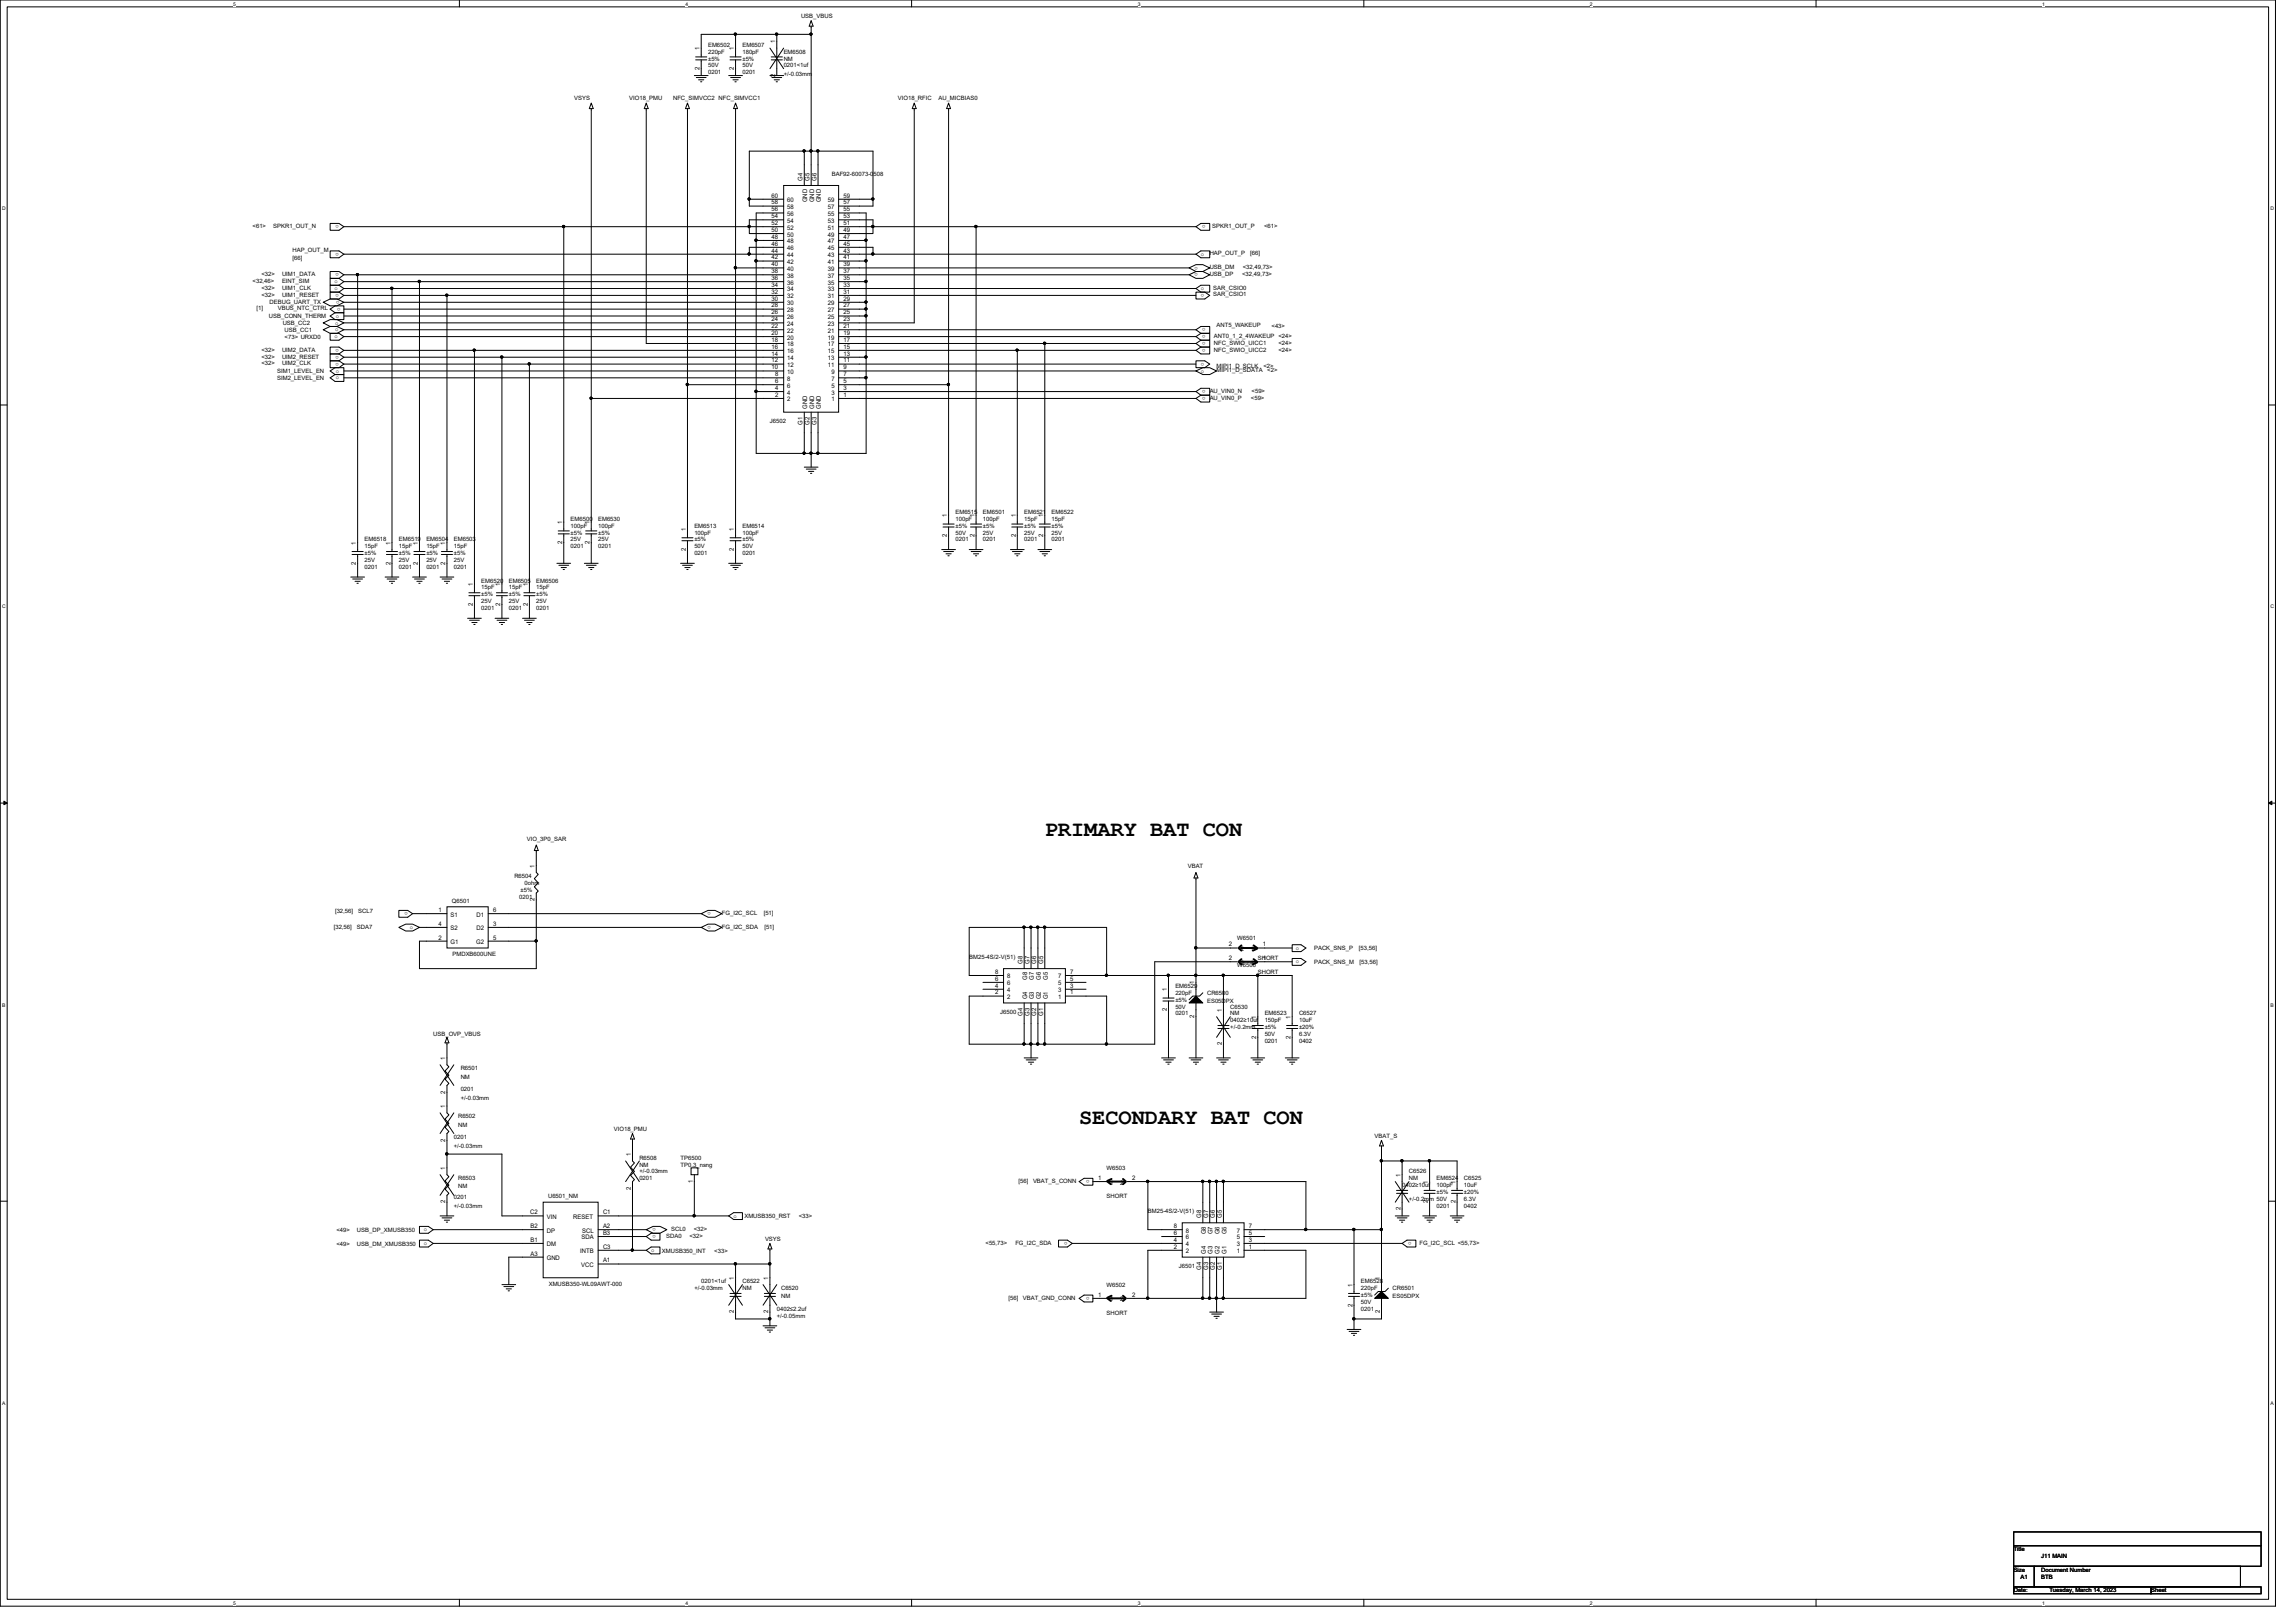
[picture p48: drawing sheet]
<svg xmlns="http://www.w3.org/2000/svg" width="297mm" height="210mm" viewBox="0 0 297 210" stroke-linecap="round" stroke-linejoin="round" font-family="sans-serif">
<defs><g id="words">
<g font-size="2.8">
<text x="135.2" y="108.2">PRIMARY BAT CON</text>
<text x="139.6" y="145.5">SECONDARY BAT CON</text>
</g>
<g font-size=".8">
<text x="100.3" y="5.6" transform="rotate(-90 100.3 5.6)">1</text>
<text x="103.6" y="2.3">USB_VBUS</text>
<text x="90.5" y="9.1" transform="rotate(-90 90.5 9.1)">2</text>
<text x="90.5" y="6.5" transform="rotate(-90 90.5 6.5)">1</text>
<text x="91.6" y="6.1">EM6502</text>
<text x="91.6" y="6.9">220pF</text>
<text x="91.6" y="9.6">0201</text>
<text x="91.6" y="8.7">50V</text>
<text x="91.6" y="7.8">±5%</text>
<text x="95" y="9.1" transform="rotate(-90 95 9.1)">2</text>
<text x="95" y="6.5" transform="rotate(-90 95 6.5)">1</text>
<text x="96.1" y="6.1">EM6507</text>
<text x="96.1" y="6.9">180pF</text>
<text x="96.1" y="9.6">0201</text>
<text x="96.1" y="8.7">50V</text>
<text x="96.1" y="7.8">±5%</text>
<text x="100.3" y="9.9" transform="rotate(-90 100.3 9.9)">2</text>
<text x="101.4" y="6.9">EM6508</text>
<text x="101.4" y="7.8">NM</text>
<text x="101.4" y="8.7">0201&lt;1uf</text>
<text x="101.4" y="9.8">+/-0.03mm</text>
<text x="74.3" y="12.9">VSYS</text>
<text x="81.4" y="12.9">VIO18_PMU</text>
<text x="87.1" y="13">NFC_SIMVCC2 NFC_SIMVCC1</text>
<text x="116.2" y="13">VIO18_RFIC</text>
<text x="121.4" y="13">AU_MICBIAS0</text>
<text x="103.8" y="23.4" transform="rotate(-90 103.8 23.4)">G4</text>
<text x="104.7" y="23.4" transform="rotate(-90 104.7 23.4)">G5</text>
<text x="105.6" y="23.4" transform="rotate(-90 105.6 23.4)">G6</text>
<text x="107.6" y="22.8">BAF92-60073-0508</text>
<text x="32.7" y="29.5">&lt;61&gt;</text>
<text x="35.3" y="29.5">SPKR1_OUT_N</text>
<text x="43.9" y="29.2" transform="rotate(180 43.9 29.2)">o</text>
<text x="99.8" y="29.1">52</text>
<text x="99.8" y="28.2">54</text>
<text x="99.8" y="27.3">56</text>
<text x="99.8" y="26.5">58</text>
<text x="99.8" y="25.6">60</text>
<text x="101.9" y="29.7">52</text>
<text x="101.9" y="28.8">54</text>
<text x="101.9" y="27.9">56</text>
<text x="101.9" y="27.1">58</text>
<text x="101.9" y="26.2">60</text>
<text x="104.4" y="26.2" transform="rotate(-90 104.4 26.2)">GND</text>
<text x="105.3" y="26.2" transform="rotate(-90 105.3 26.2)">GND</text>
<text x="106.2" y="26.2" transform="rotate(-90 106.2 26.2)">GND</text>
<text x="107.1" y="29.7">51</text>
<text x="107.1" y="28.8">53</text>
<text x="107.1" y="27.9">55</text>
<text x="107.1" y="27.1">57</text>
<text x="107.1" y="26.2">59</text>
<text x="109.1" y="29.1">51</text>
<text x="109.1" y="28.2">53</text>
<text x="109.1" y="27.3">55</text>
<text x="109.1" y="26.5">57</text>
<text x="109.1" y="25.6">59</text>
<text x="156" y="29.2" transform="rotate(180 156 29.2)">o</text>
<text x="156.8" y="29.5">SPKR1_OUT_P</text>
<text x="163.5" y="29.5">&lt;61&gt;</text>
<text x="33.8" y="35.7">&lt;32&gt;</text>
<text x="36.5" y="35.7">UIM1_DATA</text>
<text x="37.8" y="32.6">HAP_OUT_M</text>
<text x="37.8" y="33.6">[66]</text>
<text x="43.9" y="32.7" transform="rotate(180 43.9 32.7)">o</text>
<text x="43.9" y="35.4" transform="rotate(180 43.9 35.4)">o</text>
<text x="99.8" y="35.3">38</text>
<text x="99.8" y="34.5">40</text>
<text x="99.8" y="33.6">42</text>
<text x="99.8" y="32.7">44</text>
<text x="99.8" y="31.8">46</text>
<text x="99.8" y="30.9">48</text>
<text x="99.8" y="30">50</text>
<text x="101.9" y="35.9">38</text>
<text x="101.9" y="35.1">40</text>
<text x="101.9" y="34.2">42</text>
<text x="101.9" y="33.3">44</text>
<text x="101.9" y="32.4">46</text>
<text x="101.9" y="31.5">48</text>
<text x="101.9" y="30.6">50</text>
<text x="107.1" y="35.9">37</text>
<text x="107.1" y="35.1">39</text>
<text x="107.1" y="34.2">41</text>
<text x="107.1" y="33.3">43</text>
<text x="107.1" y="32.4">45</text>
<text x="107.1" y="31.5">47</text>
<text x="107.1" y="30.6">49</text>
<text x="109.1" y="35.3">37</text>
<text x="109.1" y="34.5">39</text>
<text x="109.1" y="33.6">41</text>
<text x="109.1" y="32.7">43</text>
<text x="109.1" y="31.8">45</text>
<text x="109.1" y="30.9">47</text>
<text x="109.1" y="30">49</text>
<text x="155" y="34.5" transform="rotate(180 155 34.5)">o</text>
<text x="155" y="35.4" transform="rotate(180 155 35.4)">o</text>
<text x="155.4" y="33.1">o</text>
<text x="156.5" y="33.1">HAP_OUT_P</text>
<text x="156.5" y="34.8">USB_DM</text>
<text x="156.5" y="35.7">USB_DP</text>
<text x="160.7" y="35.7">&lt;32,49,73&gt;</text>
<text x="160.8" y="34.8">&lt;32,49,73&gt;</text>
<text x="161.8" y="33.1">[66]</text>
<text x="32.7" y="36.6">&lt;32,46&gt;</text>
<text x="33.2" y="40.2">[1]</text>
<text x="33.8" y="37.5">&lt;32&gt;</text>
<text x="33.8" y="38.4">&lt;32&gt;</text>
<text x="34.8" y="41.2">USB_CONN_THERM</text>
<text x="34.9" y="39.3">DEBUG_UART_TX</text>
<text x="35.9" y="40.2">VBUS_NTC_CTRL</text>
<text x="36.5" y="37.5">UIM1_CLK</text>
<text x="36.5" y="36.6">EINT_SIM</text>
<text x="36.5" y="38.4">UIM1_RESET</text>
<text x="43.3" y="37.5">o</text>
<text x="43.3" y="36.7">o</text>
<text x="43.3" y="42">o</text>
<text x="43.4" y="41.1">o</text>
<text x="43.9" y="38.1" transform="rotate(180 43.9 38.1)">o</text>
<text x="43.9" y="38.9" transform="rotate(180 43.9 38.9)">o</text>
<text x="44.1" y="39.8" transform="rotate(180 44.1 39.8)">o</text>
<text x="99.8" y="41.6">24</text>
<text x="99.8" y="40.7">26</text>
<text x="99.8" y="39.8">28</text>
<text x="99.8" y="38.9">30</text>
<text x="99.8" y="38">32</text>
<text x="99.8" y="37.1">34</text>
<text x="99.8" y="36.2">36</text>
<text x="101.9" y="41.3">26</text>
<text x="101.9" y="40.4">28</text>
<text x="101.9" y="39.5">30</text>
<text x="101.9" y="38.6">32</text>
<text x="101.9" y="37.7">34</text>
<text x="101.9" y="36.8">36</text>
<text x="107.1" y="41.3">25</text>
<text x="107.1" y="40.4">27</text>
<text x="107.1" y="39.5">29</text>
<text x="107.1" y="38.6">31</text>
<text x="107.1" y="37.7">33</text>
<text x="107.1" y="36.8">35</text>
<text x="109.1" y="41.6">23</text>
<text x="109.1" y="40.7">25</text>
<text x="109.1" y="39.8">27</text>
<text x="109.1" y="38.9">29</text>
<text x="109.1" y="38">31</text>
<text x="109.1" y="37.1">33</text>
<text x="109.1" y="36.2">35</text>
<text x="155.4" y="37.5">o</text>
<text x="155.8" y="38.1" transform="rotate(180 155.8 38.1)">o</text>
<text x="157" y="37.5">SAR_CSIO0</text>
<text x="157" y="38.3">SAR_CSIO1</text>
<text x="33.8" y="45.5">&lt;32&gt;</text>
<text x="33.8" y="46.4">&lt;32&gt;</text>
<text x="33.8" y="47.3">&lt;32&gt;</text>
<text x="36.5" y="45.5">UIM2_DATA</text>
<text x="36.5" y="46.4">UIM2_RESET</text>
<text x="36.5" y="47.3">UIM2_CLK</text>
<text x="36.6" y="42.1">USB_CC2</text>
<text x="36.8" y="43.9">&lt;73&gt; URXD0</text>
<text x="36.8" y="43">USB_CC1</text>
<text x="43.3" y="43.8">o</text>
<text x="43.3" y="42.9">o</text>
<text x="43.9" y="45.2" transform="rotate(180 43.9 45.2)">o</text>
<text x="43.9" y="46.1" transform="rotate(180 43.9 46.1)">o</text>
<text x="43.9" y="46.9" transform="rotate(180 43.9 46.9)">o</text>
<text x="99.8" y="47.8">10</text>
<text x="99.8" y="46.9">12</text>
<text x="99.8" y="46">14</text>
<text x="99.8" y="45.1">16</text>
<text x="99.8" y="44.2">18</text>
<text x="99.8" y="43.3">20</text>
<text x="99.8" y="42.5">22</text>
<text x="101.9" y="47.5">12</text>
<text x="101.9" y="46.6">14</text>
<text x="101.9" y="45.7">16</text>
<text x="101.9" y="44.8">18</text>
<text x="101.9" y="43.9">20</text>
<text x="101.9" y="43.1">22</text>
<text x="101.9" y="42.2">24</text>
<text x="107.1" y="47.5">11</text>
<text x="107.1" y="46.6">13</text>
<text x="107.1" y="45.7">15</text>
<text x="107.1" y="44.8">17</text>
<text x="107.1" y="43.9">19</text>
<text x="107.1" y="43.1">21</text>
<text x="107.1" y="42.2">23</text>
<text x="109.1" y="47.8">9</text>
<text x="109.1" y="46.9">11</text>
<text x="109.1" y="46">13</text>
<text x="109.1" y="45.1">15</text>
<text x="109.1" y="44.2">17</text>
<text x="109.1" y="43.3">19</text>
<text x="109.1" y="42.5">21</text>
<text x="155.8" y="46.9" transform="rotate(180 155.8 46.9)">o</text>
<text x="156" y="42.5" transform="rotate(180 156 42.5)">o</text>
<text x="156" y="43.4" transform="rotate(180 156 43.4)">o</text>
<text x="156" y="44.3" transform="rotate(180 156 44.3)">o</text>
<text x="156" y="45.2" transform="rotate(180 156 45.2)">o</text>
<text x="157.1" y="43.7">ANT0_1_2_4WAKEUP &lt;24&gt;</text>
<text x="157.1" y="44.6">NFC_SWIO_UICC1</text>
<text x="157.1" y="45.5">NFC_SWIO_UICC2</text>
<text x="157.4" y="42.3">ANT5_WAKEUP</text>
<text x="157.4" y="47.7">MIPI1_D_SCLK</text>
<text x="163.4" y="47.7">&lt;2&gt;</text>
<text x="164.5" y="42.5">&lt;43&gt;</text>
<text x="165.4" y="44.6">&lt;24&gt;</text>
<text x="165.4" y="45.5">&lt;24&gt;</text>
<text x="35.9" y="48.3">SIM1_LEVEL_EN</text>
<text x="35.9" y="49.2">SIM2_LEVEL_EN</text>
<text x="43.4" y="48.2">o</text>
<text x="43.4" y="49.1">o</text>
<text x="100.3" y="51.4">2</text>
<text x="100.3" y="50.5">4</text>
<text x="100.3" y="49.6">6</text>
<text x="100.3" y="48.7">8</text>
<text x="101.9" y="51.9">2</text>
<text x="101.9" y="51.1">4</text>
<text x="101.9" y="50.2">6</text>
<text x="101.9" y="49.3">8</text>
<text x="101.9" y="48.4">10</text>
<text x="104.4" y="52.9" transform="rotate(-90 104.4 52.9)">GND</text>
<text x="105.3" y="52.9" transform="rotate(-90 105.3 52.9)">GND</text>
<text x="106.2" y="52.9" transform="rotate(-90 106.2 52.9)">GND</text>
<text x="107.6" y="51.9">1</text>
<text x="107.6" y="51.1">3</text>
<text x="107.6" y="50.2">5</text>
<text x="107.6" y="49.3">7</text>
<text x="107.6" y="48.4">9</text>
<text x="109.1" y="51.4">1</text>
<text x="109.1" y="50.5">3</text>
<text x="109.1" y="49.6">5</text>
<text x="109.1" y="48.7">7</text>
<text x="155.4" y="48.2">o</text>
<text x="156" y="50.5" transform="rotate(180 156 50.5)">o</text>
<text x="156" y="51.4" transform="rotate(180 156 51.4)">o</text>
<text x="156.5" y="50.8">AU_VIN0_N</text>
<text x="156.5" y="51.7">AU_VIN0_P</text>
<text x="157.4" y="48.2">MIPI1_D_SDATA</text>
<text x="161.8" y="51.7">&lt;59&gt;</text>
<text x="161.9" y="50.8">&lt;59&gt;</text>
<text x="164" y="48.2">&lt;2&gt;</text>
<text x="99.6" y="54.8">J6502</text>
<text x="103.8" y="55" transform="rotate(-90 103.8 55)">G1</text>
<text x="104.7" y="55" transform="rotate(-90 104.7 55)">G2</text>
<text x="105.6" y="55" transform="rotate(-90 105.6 55)">G3</text>
<text x="46.1" y="70.5" transform="rotate(-90 46.1 70.5)">1</text>
<text x="47.2" y="70.1">EM6518</text>
<text x="47.2" y="71">15pF</text>
<text x="47.2" y="71.8">±5%</text>
<text x="50.5" y="70.5" transform="rotate(-90 50.5 70.5)">1</text>
<text x="51.6" y="70.1">EM6519</text>
<text x="51.6" y="71">15pF</text>
<text x="51.6" y="71.8">±5%</text>
<text x="54.1" y="70.5" transform="rotate(-90 54.1 70.5)">1</text>
<text x="55.2" y="70.1">EM6504</text>
<text x="55.2" y="71">15pF</text>
<text x="55.2" y="71.8">±5%</text>
<text x="57.6" y="70.5" transform="rotate(-90 57.6 70.5)">1</text>
<text x="58.7" y="70.1">EM6503</text>
<text x="58.7" y="71">15pF</text>
<text x="58.7" y="71.8">±5%</text>
<text x="72.7" y="70.4" transform="rotate(-90 72.7 70.4)">2</text>
<text x="72.7" y="67.8" transform="rotate(-90 72.7 67.8)">1</text>
<text x="73.8" y="67.4">EM6500</text>
<text x="73.8" y="68.3">100pF</text>
<text x="73.8" y="71">0201</text>
<text x="73.8" y="70.1">25V</text>
<text x="73.8" y="69.2">±5%</text>
<text x="76.3" y="70.4" transform="rotate(-90 76.3 70.4)">2</text>
<text x="76.3" y="67.8" transform="rotate(-90 76.3 67.8)">1</text>
<text x="77.4" y="67.4">EM6530</text>
<text x="77.4" y="68.3">100pF</text>
<text x="77.4" y="71">0201</text>
<text x="77.4" y="70.1">25V</text>
<text x="77.4" y="69.2">±5%</text>
<text x="88.7" y="71.3" transform="rotate(-90 88.7 71.3)">2</text>
<text x="88.7" y="68.7" transform="rotate(-90 88.7 68.7)">1</text>
<text x="89.8" y="68.3">EM6513</text>
<text x="89.8" y="69.2">100pF</text>
<text x="89.8" y="71.8">0201</text>
<text x="89.8" y="71">50V</text>
<text x="89.8" y="70.1">±5%</text>
<text x="95" y="71.3" transform="rotate(-90 95 71.3)">2</text>
<text x="95" y="68.7" transform="rotate(-90 95 68.7)">1</text>
<text x="96.1" y="68.3">EM6514</text>
<text x="96.1" y="69.2">100pF</text>
<text x="96.1" y="71.8">0201</text>
<text x="96.1" y="71">50V</text>
<text x="96.1" y="70.1">±5%</text>
<text x="122.5" y="69.5" transform="rotate(-90 122.5 69.5)">2</text>
<text x="122.5" y="66.9" transform="rotate(-90 122.5 66.9)">1</text>
<text x="123.6" y="66.5">EM6515</text>
<text x="123.6" y="67.4">100pF</text>
<text x="123.6" y="70.1">0201</text>
<text x="123.6" y="69.2">50V</text>
<text x="123.6" y="68.3">±5%</text>
<text x="126.1" y="69.5" transform="rotate(-90 126.1 69.5)">2</text>
<text x="126.1" y="66.9" transform="rotate(-90 126.1 66.9)">1</text>
<text x="127.2" y="66.5">EM6501</text>
<text x="127.2" y="67.4">100pF</text>
<text x="127.2" y="70.1">0201</text>
<text x="127.2" y="69.2">25V</text>
<text x="127.2" y="68.3">±5%</text>
<text x="131.4" y="69.5" transform="rotate(-90 131.4 69.5)">2</text>
<text x="131.4" y="66.9" transform="rotate(-90 131.4 66.9)">1</text>
<text x="132.5" y="66.5">EM6521</text>
<text x="132.5" y="67.4">15pF</text>
<text x="132.5" y="70.1">0201</text>
<text x="132.5" y="69.2">25V</text>
<text x="132.5" y="68.3">±5%</text>
<text x="135" y="69.5" transform="rotate(-90 135 69.5)">2</text>
<text x="135" y="66.9" transform="rotate(-90 135 66.9)">1</text>
<text x="136.1" y="66.5">EM6522</text>
<text x="136.1" y="67.4">15pF</text>
<text x="136.1" y="70.1">0201</text>
<text x="136.1" y="69.2">25V</text>
<text x="136.1" y="68.3">±5%</text>
<text x="46.1" y="73.1" transform="rotate(-90 46.1 73.1)">2</text>
<text x="47.2" y="73.6">0201</text>
<text x="47.2" y="72.7">25V</text>
<text x="50.5" y="73.1" transform="rotate(-90 50.5 73.1)">2</text>
<text x="51.6" y="73.6">0201</text>
<text x="51.6" y="72.7">25V</text>
<text x="54.1" y="73.1" transform="rotate(-90 54.1 73.1)">2</text>
<text x="55.2" y="73.6">0201</text>
<text x="55.2" y="72.7">25V</text>
<text x="57.6" y="73.1" transform="rotate(-90 57.6 73.1)">2</text>
<text x="58.7" y="73.6">0201</text>
<text x="58.7" y="72.7">25V</text>
<text x="61.2" y="75.8" transform="rotate(-90 61.2 75.8)">1</text>
<text x="62.3" y="75.4">EM6520</text>
<text x="62.3" y="76.3">15pF</text>
<text x="62.3" y="77.2">±5%</text>
<text x="64.7" y="75.8" transform="rotate(-90 64.7 75.8)">1</text>
<text x="65.8" y="75.4">EM6505</text>
<text x="65.8" y="76.3">15pF</text>
<text x="65.8" y="77.2">±5%</text>
<text x="68.3" y="75.8" transform="rotate(-90 68.3 75.8)">1</text>
<text x="69.4" y="75.4">EM6506</text>
<text x="69.4" y="76.3">15pF</text>
<text x="69.4" y="77.2">±5%</text>
<text x="61.2" y="78.4" transform="rotate(-90 61.2 78.4)">2</text>
<text x="62.3" y="79">0201</text>
<text x="62.3" y="78.1">25V</text>
<text x="64.7" y="78.4" transform="rotate(-90 64.7 78.4)">2</text>
<text x="65.8" y="79">0201</text>
<text x="65.8" y="78.1">25V</text>
<text x="68.3" y="78.4" transform="rotate(-90 68.3 78.4)">2</text>
<text x="69.4" y="79">0201</text>
<text x="69.4" y="78.1">25V</text>
<text x="66.5" y="113.6">R6504</text>
<text x="68.2" y="108.8">VIO_3P0_SAR</text>
<text x="69.2" y="112.3" transform="rotate(-90 69.2 112.3)">1</text>
<text x="153.7" y="112.3">VBAT</text>
<text x="43.3" y="118.2">[32,56]</text>
<text x="46.4" y="118.2">SCL7</text>
<text x="52.7" y="118.1" transform="rotate(180 52.7 118.1)">o</text>
<text x="56.7" y="118">1</text>
<text x="56.7" y="119.8">4</text>
<text x="58.3" y="118.6">S1</text>
<text x="58.5" y="116.8">Q6501</text>
<text x="61.6" y="118.6">D1</text>
<text x="63.8" y="119.8">3</text>
<text x="63.8" y="118">6</text>
<text x="67.2" y="116.3">0201</text>
<text x="67.3" y="115.4">±5%</text>
<text x="67.9" y="114.5">0ohm</text>
<text x="69.2" y="116.6" transform="rotate(-90 69.2 116.6)">2</text>
<text x="91.9" y="118.1" transform="rotate(180 91.9 118.1)">o</text>
<text x="91.9" y="119.8" transform="rotate(180 91.9 119.8)">o</text>
<text x="93.4" y="118.4">FG_I2C_SCL</text>
<text x="98.8" y="118.4">[51]</text>
<text x="43.2" y="120.2">[32,56]</text>
<text x="46.2" y="120.2">SDA7</text>
<text x="53" y="120.2">o</text>
<text x="56.7" y="121.6">2</text>
<text x="58.3" y="122.2">G1</text>
<text x="58.3" y="120.4">S2</text>
<text x="58.5" y="123.7">PMDXB600UNE</text>
<text x="61.6" y="122.2">G2</text>
<text x="61.6" y="120.4">D2</text>
<text x="63.8" y="121.6">5</text>
<text x="93.4" y="120.2">FG_I2C_SDA</text>
<text x="98.9" y="120.2">[51]</text>
<text x="125.4" y="124.1">BM25-4S/2-V(51)</text>
<text x="132.3" y="124.7" transform="rotate(-90 132.3 124.7)">G8</text>
<text x="133.2" y="124.7" transform="rotate(-90 133.2 124.7)">G7</text>
<text x="134.1" y="124.7" transform="rotate(-90 134.1 124.7)">G6</text>
<text x="135" y="124.7" transform="rotate(-90 135 124.7)">G5</text>
<text x="159" y="124.2">2</text>
<text x="159" y="122.5">2</text>
<text x="160.1" y="125.2">W6500</text>
<text x="160.1" y="121.6">W6501</text>
<text x="160.5" y="124.8">2</text>
<text x="160.5" y="123.1">2</text>
<text x="161.8" y="124.8">1</text>
<text x="161.8" y="123.1">1</text>
<text x="162.7" y="124.3">SHORT</text>
<text x="163.4" y="124.2">1</text>
<text x="163.4" y="122.5">1</text>
<text x="167.6" y="122.9">o</text>
<text x="167.6" y="124.7">o</text>
<text x="170" y="123">PACK_SNS_P</text>
<text x="170" y="124.8">PACK_SNS_M</text>
<text x="175.8" y="123">[53,56]</text>
<text x="175.9" y="124.8">[53,56]</text>
<text x="128.7" y="128.7">2</text>
<text x="128.7" y="126.9">6</text>
<text x="128.7" y="127.8">4</text>
<text x="128.7" y="126">8</text>
<text x="129.4" y="131.2">J6500</text>
<text x="130.3" y="129.3">2</text>
<text x="130.3" y="127.5">6</text>
<text x="130.3" y="128.4">4</text>
<text x="130.3" y="126.6">8</text>
<text x="132.3" y="131.4" transform="rotate(-90 132.3 131.4)">G4</text>
<text x="132.9" y="129.3" transform="rotate(-90 132.9 129.3)">G4</text>
<text x="132.9" y="126.8" transform="rotate(-90 132.9 126.8)">G8</text>
<text x="133.2" y="131.4" transform="rotate(-90 133.2 131.4)">G3</text>
<text x="133.8" y="129.3" transform="rotate(-90 133.8 129.3)">G3</text>
<text x="133.8" y="126.8" transform="rotate(-90 133.8 126.8)">G7</text>
<text x="134.1" y="131.4" transform="rotate(-90 134.1 131.4)">G2</text>
<text x="134.7" y="129.3" transform="rotate(-90 134.7 129.3)">G2</text>
<text x="134.7" y="126.8" transform="rotate(-90 134.7 126.8)">G6</text>
<text x="135" y="131.4" transform="rotate(-90 135 131.4)">G1</text>
<text x="135.5" y="129.3" transform="rotate(-90 135.5 129.3)">G1</text>
<text x="135.5" y="126.8" transform="rotate(-90 135.5 126.8)">G5</text>
<text x="136.9" y="129.3">1</text>
<text x="136.9" y="126.6">7</text>
<text x="136.9" y="128.4">3</text>
<text x="136.9" y="127.5">5</text>
<text x="138.5" y="128.7">1</text>
<text x="138.5" y="126">7</text>
<text x="138.5" y="127.8">3</text>
<text x="138.5" y="126.9">5</text>
<text x="151" y="130.9" transform="rotate(-90 151 130.9)">2</text>
<text x="151" y="128.3" transform="rotate(-90 151 128.3)">1</text>
<text x="152.1" y="127.8">EM6529</text>
<text x="152.1" y="128.7">220pF</text>
<text x="152.1" y="131.4">0201</text>
<text x="152.1" y="130.5">50V</text>
<text x="152.1" y="129.6">±5%</text>
<text x="154.5" y="131.7" transform="rotate(-90 154.5 131.7)">2</text>
<text x="154.5" y="127.4" transform="rotate(-90 154.5 127.4)">1</text>
<text x="156.2" y="128.7">CR6500</text>
<text x="156.2" y="129.8">ES05DPX</text>
<text x="158.1" y="130.9" transform="rotate(-90 158.1 130.9)">1</text>
<text x="159.2" y="130.5">C6530</text>
<text x="159.2" y="131.4">NM</text>
<text x="162.5" y="131.8" transform="rotate(-90 162.5 131.8)">1</text>
<text x="162.7" y="126.1">SHORT</text>
<text x="163.6" y="131.4">EM6523</text>
<text x="167" y="131.8" transform="rotate(-90 167 131.8)">1</text>
<text x="168.1" y="131.4">C6527</text>
<text x="56" y="134.1">USB_OVP_VBUS</text>
<text x="57.6" y="137.2" transform="rotate(-90 57.6 137.2)">1</text>
<text x="158.1" y="135.3" transform="rotate(-90 158.1 135.3)">2</text>
<text x="159.2" y="132.3">0402≥10uf</text>
<text x="159.2" y="133.2">+/-0.2mm</text>
<text x="162.5" y="134.4" transform="rotate(-90 162.5 134.4)">2</text>
<text x="163.6" y="132.3">150pF</text>
<text x="163.6" y="135">0201</text>
<text x="163.6" y="134.1">50V</text>
<text x="163.6" y="133.2">±5%</text>
<text x="167" y="134.4" transform="rotate(-90 167 134.4)">2</text>
<text x="168.1" y="132.3">10uF</text>
<text x="168.1" y="135">0402</text>
<text x="168.1" y="134.1">6.3V</text>
<text x="168.1" y="133.2">±20%</text>
<text x="57.6" y="143.4" transform="rotate(-90 57.6 143.4)">1</text>
<text x="57.6" y="141.5" transform="rotate(-90 57.6 141.5)">2</text>
<text x="59.6" y="138.5">R6501</text>
<text x="59.6" y="139.6">NM</text>
<text x="59.6" y="141.2">0201</text>
<text x="59.6" y="142.3">+/-0.03mm</text>
<text x="57.6" y="147.7" transform="rotate(-90 57.6 147.7)">2</text>
<text x="58.7" y="147.4">0201</text>
<text x="58.7" y="148.5">+/-0.03mm</text>
<text x="59.3" y="144.7">R6502</text>
<text x="59.3" y="145.8">NM</text>
<text x="79.4" y="146.3">VIO18_PMU</text>
<text x="81.6" y="149.6" transform="rotate(-90 81.6 149.6)">1</text>
<text x="177.8" y="147.2">VBAT_S</text>
<text x="57.6" y="155.7" transform="rotate(-90 57.6 155.7)">2</text>
<text x="57.6" y="151.4" transform="rotate(-90 57.6 151.4)">1</text>
<text x="58.7" y="155.2">0201</text>
<text x="59.3" y="152.7">R6503</text>
<text x="59.3" y="153.8">NM</text>
<text x="70.9" y="155.1">U6501_NM</text>
<text x="81.6" y="154" transform="rotate(-90 81.6 154)">2</text>
<text x="82.7" y="150.1">R6508</text>
<text x="82.7" y="151">NM</text>
<text x="82.7" y="152.7">0201</text>
<text x="82.7" y="151.8">+/-0.03mm</text>
<text x="88.1" y="150.1">TP6500</text>
<text x="88.1" y="151">TP0.3_nsng</text>
<text x="89.6" y="153.1" transform="rotate(-90 89.6 153.1)">1</text>
<text x="131.8" y="153.1">[56]</text>
<text x="133.6" y="153.1">VBAT_S_CONN</text>
<text x="141" y="152.7" transform="rotate(180 141 152.7)">o</text>
<text x="142.1" y="152.7">1</text>
<text x="143.2" y="151.4">W6503</text>
<text x="143.2" y="155.1">SHORT</text>
<text x="143.6" y="153.3">1</text>
<text x="144.9" y="153.3">2</text>
<text x="146.5" y="152.7">2</text>
<text x="181.2" y="152.3" transform="rotate(-90 181.2 152.3)">1</text>
<text x="181.4" y="153.6">0402≥10uf</text>
<text x="182.3" y="151.8">C6526</text>
<text x="182.3" y="152.7">NM</text>
<text x="182.3" y="155.4">+/-0.2mm 50V</text>
<text x="184.7" y="155.7" transform="rotate(-90 184.7 155.7)">2</text>
<text x="184.7" y="153.2" transform="rotate(-90 184.7 153.2)">1</text>
<text x="185.8" y="152.7">EM6524</text>
<text x="185.8" y="153.6">100pF</text>
<text x="185.8" y="154.5">±5%</text>
<text x="188.3" y="155.7" transform="rotate(-90 188.3 155.7)">2</text>
<text x="188.3" y="153.2" transform="rotate(-90 188.3 153.2)">1</text>
<text x="189.4" y="152.7">C6525</text>
<text x="189.4" y="153.6">10uF</text>
<text x="189.4" y="155.4">6.3V</text>
<text x="189.4" y="154.5">±20%</text>
<text x="43.5" y="159.4">&lt;49&gt;</text>
<text x="43.5" y="161.2">&lt;49&gt;</text>
<text x="46.2" y="159.4">USB_DP_XMUSB350</text>
<text x="46.2" y="161.2">USB_DM_XMUSB350</text>
<text x="54.8" y="159.3">o</text>
<text x="54.8" y="161.1">o</text>
<text x="58.7" y="156.3">+/-0.03mm</text>
<text x="68.6" y="157.1">C2</text>
<text x="68.6" y="158.9">B2</text>
<text x="68.6" y="160.7">B1</text>
<text x="70.7" y="157.7">VIN</text>
<text x="70.7" y="159.5">DP</text>
<text x="70.7" y="161.3">DM</text>
<text x="74.2" y="157.7">RESET</text>
<text x="75.2" y="160.4">SDA</text>
<text x="75.3" y="159.5">SCL</text>
<text x="78" y="161.6">C3</text>
<text x="78" y="157.1">C1</text>
<text x="78" y="158.9">A2</text>
<text x="78" y="159.8">B3</text>
<text x="84.8" y="159" transform="rotate(180 84.8 159)">o</text>
<text x="84.8" y="159.9" transform="rotate(180 84.8 159.9)">o</text>
<text x="86.2" y="160.2">SDA0</text>
<text x="86.8" y="159.3">SCL0</text>
<text x="89.2" y="160.2">&lt;32&gt;</text>
<text x="89.7" y="159.3">&lt;32&gt;</text>
<text x="94.9" y="157.6">o</text>
<text x="96.3" y="157.6">XMUSB350_RST</text>
<text x="99" y="160.6">VSYS</text>
<text x="103.3" y="157.6">&lt;33&gt;</text>
<text x="127.5" y="161.1">&lt;55,73&gt;</text>
<text x="131.4" y="161.1">FG_I2C_SDA</text>
<text x="138.1" y="160.7" transform="rotate(180 138.1 160.7)">o</text>
<text x="148.5" y="157">BM25-4S/2-V(51)</text>
<text x="151.8" y="161.6">2</text>
<text x="151.8" y="159.8">6</text>
<text x="151.8" y="160.7">4</text>
<text x="151.8" y="158.9">8</text>
<text x="153.4" y="160.4">6</text>
<text x="153.4" y="161.3">4</text>
<text x="153.4" y="159.5">8</text>
<text x="155.4" y="157.6" transform="rotate(-90 155.4 157.6)">G8</text>
<text x="156" y="159.7" transform="rotate(-90 156 159.7)">G8</text>
<text x="156.3" y="157.6" transform="rotate(-90 156.3 157.6)">G7</text>
<text x="156.9" y="159.7" transform="rotate(-90 156.9 159.7)">G7</text>
<text x="157.2" y="157.6" transform="rotate(-90 157.2 157.6)">G6</text>
<text x="157.8" y="159.7" transform="rotate(-90 157.8 159.7)">G6</text>
<text x="158.1" y="157.6" transform="rotate(-90 158.1 157.6)">G5</text>
<text x="158.7" y="159.7" transform="rotate(-90 158.7 159.7)">G5</text>
<text x="160" y="159.5">7</text>
<text x="160" y="161.3">3</text>
<text x="160" y="160.4">5</text>
<text x="161.6" y="161.6">1</text>
<text x="161.6" y="158.9">7</text>
<text x="161.6" y="160.7">3</text>
<text x="161.6" y="159.8">5</text>
<text x="181.2" y="156.6" transform="rotate(-90 181.2 156.6)">2</text>
<text x="182.6" y="160.7" transform="rotate(180 182.6 160.7)">o</text>
<text x="183.6" y="161.1">FG_I2C_SCL &lt;55,73&gt;</text>
<text x="185.8" y="156.3">0201</text>
<text x="189.4" y="156.3">0402</text>
<text x="68.6" y="162.5">A3</text>
<text x="70.7" y="163.1">GND</text>
<text x="71" y="166.4">XMUSB350-WL09AWT-000</text>
<text x="75.1" y="162.2">INTB</text>
<text x="75.2" y="164">VCC</text>
<text x="78" y="163.4">A1</text>
<text x="84.2" y="162">o</text>
<text x="85.6" y="162.1">XMUSB350_INT</text>
<text x="89.8" y="167">+/-0.03mm</text>
<text x="90.7" y="166.1">0201&lt;1uf</text>
<text x="92.4" y="162.1">&lt;33&gt;</text>
<text x="95" y="165.6" transform="rotate(-90 95 165.6)">1</text>
<text x="96.1" y="166.1">C6522</text>
<text x="96.1" y="167">NM</text>
<text x="99.4" y="165.6" transform="rotate(-90 99.4 165.6)">1</text>
<text x="101" y="167">C6520</text>
<text x="141" y="167.9" transform="rotate(180 141 167.9)">o</text>
<text x="142.1" y="167.8">1</text>
<text x="143.2" y="166.5">W6502</text>
<text x="146.5" y="167.8">2</text>
<text x="152.5" y="164.1">J6501</text>
<text x="153.4" y="162.2">2</text>
<text x="155.4" y="164.3" transform="rotate(-90 155.4 164.3)">G4</text>
<text x="156" y="162.2" transform="rotate(-90 156 162.2)">G4</text>
<text x="156.3" y="164.3" transform="rotate(-90 156.3 164.3)">G3</text>
<text x="156.9" y="162.2" transform="rotate(-90 156.9 162.2)">G3</text>
<text x="157.2" y="164.3" transform="rotate(-90 157.2 164.3)">G2</text>
<text x="157.8" y="162.2" transform="rotate(-90 157.8 162.2)">G2</text>
<text x="158.1" y="164.3" transform="rotate(-90 158.1 164.3)">G1</text>
<text x="158.7" y="162.2" transform="rotate(-90 158.7 162.2)">G1</text>
<text x="160" y="162.2">1</text>
<text x="175" y="166.5" transform="rotate(-90 175 166.5)">1</text>
<text x="176.1" y="166.1">EM6528</text>
<text x="176.1" y="167">220pF</text>
<text x="176.1" y="167.9">±5%</text>
<text x="178.5" y="165.6" transform="rotate(-90 178.5 165.6)">1</text>
<text x="180.2" y="167">CR6501</text>
<text x="95" y="170" transform="rotate(-90 95 170)">2</text>
<text x="99.4" y="170" transform="rotate(-90 99.4 170)">2</text>
<text x="100.5" y="169.6">0402≤2.2uf</text>
<text x="100.5" y="170.5">+/-0.05mm</text>
<text x="101" y="168">NM</text>
<text x="130.5" y="168.2">[56]</text>
<text x="132.3" y="168.2">VBAT_GND_CONN</text>
<text x="143.2" y="170.2">SHORT</text>
<text x="143.6" y="168.4">1</text>
<text x="144.9" y="168.4">2</text>
<text x="175" y="169.1" transform="rotate(-90 175 169.1)">2</text>
<text x="176.1" y="169.6">0201</text>
<text x="176.1" y="168.7">50V</text>
<text x="178.5" y="170" transform="rotate(-90 178.5 170)">2</text>
<text x="180.2" y="168">ES05DPX</text>
<text x="260.5" y="200.7">Title</text>
<text x="260.5" y="203.4">Size</text>
<text x="264.1" y="203.4">Document Number</text>
<text x="264.1" y="201.6">J11 MAIN</text>
<text x="260.5" y="206.1">Date:</text>
<text x="261.4" y="204.3">A1</text>
<text x="264.1" y="204.3">BTB</text>
<text x="265.1" y="206.1">Tuesday, March 14, 2023</text>
<text x="278.3" y="206.1">Sheet</text>
</g>
<g font-size=".6">
<text x="30.2" y=".7">5</text>
<text x="88.7" y=".7">4</text>
<text x="147.2" y=".7">3</text>
<text x="205.7" y=".7">2</text>
<text x="264.2" y=".7">1</text>
<text x=".3" y="27.2">D</text>
<text x="293.7" y="27.2">D</text>
<text x=".3" y="78.7">C</text>
<text x="293.7" y="78.7">C</text>
<text x=".3" y="130.3">B</text>
<text x="293.7" y="130.3">B</text>
<text x=".3" y="181.8">A</text>
<text x="293.7" y="181.8">A</text>
<text x="30.2" y="207.7">5</text>
<text x="88.7" y="207.7">4</text>
<text x="147.2" y="207.7">3</text>
<text x="205.7" y="207.7">2</text>
<text x="264.2" y="207.7">1</text>
</g>
</g></defs>
<path d="M0 0h294.4v207.9h-294.4zM.9 .9h292.6v206.1h-292.6z" fill="none" stroke="#000" stroke-width=".13"/>
<g fill="#fff">
<path d="M30.2 .1h.3v.7h-.3z"/>
<path d="M30.2 207.1h.3v.7h-.3z"/>
</g>
<path d="M59.4 0v.9M59.4 207v.9" fill="none" stroke="#000" stroke-width=".13"/>
<g fill="#fff">
<path d="M88.7 .1h.3v.7h-.3z"/>
<path d="M88.7 207.1h.3v.7h-.3z"/>
</g>
<path d="M117.9 0v.9M117.9 207v.9" fill="none" stroke="#000" stroke-width=".13"/>
<g fill="#fff">
<path d="M147.2 .1h.3v.7h-.3z"/>
<path d="M147.2 207.1h.3v.7h-.3z"/>
</g>
<path d="M176.4 0v.9M176.4 207v.9" fill="none" stroke="#000" stroke-width=".13"/>
<g fill="#fff">
<path d="M205.7 .1h.3v.7h-.3z"/>
<path d="M205.7 207.1h.3v.7h-.3z"/>
</g>
<path d="M234.9 0v.9M234.9 207v.9" fill="none" stroke="#000" stroke-width=".13"/>
<g fill="#fff">
<path d="M264.2 .1h.3v.7h-.3z"/>
<path d="M264.2 207.1h.3v.7h-.3z"/>
<path d="M.3 26.6h.5v.7h-.5z"/>
<path d="M293.7 26.6h.5v.7h-.5z"/>
<path d="M.3 78.1h.5v.8h-.5z"/>
<path d="M293.7 78.1h.5v.8h-.5z"/>
</g>
<path d="M0 52.4h.9M293.5 52.4h.9" fill="none" stroke="#000" stroke-width=".13"/>
<g fill="#fff">
<path d="M.3 129.7h.4v.7h-.4z"/>
<path d="M293.7 129.7h.5v.7h-.5z"/>
</g>
<path d="M0 103.9h.9M.5 103.7l.4 .2-.4 .2zM293.5 103.9h.9M293.5 103.9l.4-.2v.4z" fill="none" stroke="#000" stroke-width=".13"/>
<path d="M.5 103.7l.4 .2-.4 .2zM293.5 103.9l.4-.2v.4z" fill="#000"/>
<g fill="#fff">
<path d="M.3 181.2h.4v.7h-.4z"/>
<path d="M293.7 181.2h.4v.7h-.4z"/>
</g>
<g fill="none" stroke="#000" stroke-width=".13">
<path d="M76.5 14.1v37.5M76.5 13.3l.2 .8h-.5zM83.6 14.1v30.3h17.8M83.6 13.3l.3 .8h-.5zM88.9 14.1v35.7M88.9 13.3l.3 .8h-.5zM89.8 9.8h1.8M90 7.4h1.4M90 7.7h1.4M90.1 10h1.3M90.4 10.3h.7M90.6 10.6h.2"/>
<path d="M90.7 7.7v2.1M94.3 9.8h1.8M94.4 7.4h1.5M94.4 7.7h1.5M94.5 10h1.3M94.8 10.3h.7M95 4.3h.2v.2h-.2zM95.1 10.6h.1M95.2 4.4h5.3M95.2 13.3l.2 .8h-.5zM95.2 14.1v20.6M95.2 4.4h-4.5v3"/>
<path d="M95.2 4.4v3M95.2 7.7v2.1M99.6 9.8h1.8M99.6 6.2l1.8 2.7M99.8 7.4h1.4M99.8 7.7h1.4M99.9 10h1.2M100.2 10.3h.6M100.4 4.3h.2v.2h-.2zM100.4 10.6h.2M100.5 4.4v3M100.5 7.7v2.1"/>
<path d="M100.5 4.4h4.4M101.4 6.2l-1.8 2.7M103.9 19.4h.2v.2h-.2zM104.1 19.6h.8M104.1 19.6v4.4M104.1 19.6h-7.2v6.2M104.8 19.4h.2v.2h-.2zM104.8 4.3h.2v.2h-.2zM104.9 19.6h.9M104.9 3.4v1M104.9 19.6v4.4M104.9 4.4v15.2"/>
<path d="M104.9 2.7l.3 .7h-.5zM105.7 19.4h.2v.2h-.2zM105.8 19.6v4.4M105.8 19.6h7.1v6.2M118.3 13.3l.2 .8h-.5zM118.3 14.1v27.7h-9.8M122.7 14.1v35.7M122.7 13.3l.3 .8h-.5zM41.8 39.1l.9-.4h.9l.9 .4-.9 .5h-.9zM42.7 28.9h1.2l.6 .4-.6 .5h-1.2zM42.7 32.5h1.2l.6 .4-.6 .5h-1.2zM43.9 36.9h-1.2v.9h1.2"/>
<path d="M43.9 36h-1.2v.9h1.2M43.9 37.8h-1.2v.9h1.2l.6-.5M43.9 36.9l.6 .4M43.9 36l.6 .4M43.9 37.8l.6 .4M44.5 39.1h56.9M44.5 35.6h1.8M44.5 37.3h6.2M44.5 37.3l-.6 .5M44.5 36.4l-.6 .5M44.5 35.6l-.6 .4M44.5 35.6l-.6-.5h-1.2v.9h1.2"/>
<path d="M44.5 29.3h28.4M44.5 36.4h9.8M44.5 38.2h13.3M44.5 32.9h52.4M46.1 35.4h.2v.2h-.2zM46.3 35.6h55.1M46.3 35.6v35.8M50.6 37.2h.2v.2h-.2zM50.7 37.3h50.7M50.7 37.3v34.1M54.1 36.3h.2v.2h-.2zM54.3 36.4h47.1"/>
<path d="M54.3 36.4v35M57.7 38.1h.2v.2h-.2zM57.8 38.2h43.6M57.8 38.2v33.2M72.8 29.2h.2v.2h-.2zM72.9 29.3v39.4M72.9 29.3h24M95 34.5h.2v.2h-.2zM95.2 34.7h6.2M95.2 34.7v34.9M96.8 25.6h.2v.3h-.2zM96.8 32.8h.2v.2h-.2z"/>
<path d="M96.8 29.2h.2v.2h-.2zM96.9 32.9h4.5M96.9 29.3v.9h4.5M96.9 29.3h4.5M96.9 25.8h4.5M96.9 25.8v.9h4.5M97.7 31h.2v.2h-.2zM97.7 33.6h.2v.3h-.2zM97.8 33.8h3.6M97.8 31.1h3.6M97.8 31.1v2.7M97.8 33.8v16.9"/>
<path d="M101.4 32h-4.5v.9M101.4 28.4h-4.5v.9M101.4 27.6h-3.6v3.5M101.4 24h7.1v29.3h-7.1zM108.5 39.1h3.6M108.5 38.2h46.2M108.5 37.3h46.2M108.5 36.4h3.6M108.5 35.6h45.3M108.5 34.7h45.3M108.5 33.8h3.6M108.5 32.9h4.4"/>
<path d="M108.5 32h4.4v.9M108.5 31.1h3.6M108.5 29.3h4.4M108.5 28.4h4.4v.9M108.5 27.6h3.6v3.5M108.5 25.8h4.4M111.9 31h.2v.2h-.2zM111.9 33.6h.2v.3h-.2zM111.9 36.3h.2v.2h-.2zM111.9 39h.2v.2h-.2zM111.9 39.9h.2v.2h-.2zM112.1 31.1v2.7"/>
<path d="M112.1 33.8v2.6M112.1 36.4v2.7M112.1 39.1v.9M112.8 25.6h.2v.3h-.2zM112.8 29.2h.2v.2h-.2zM112.8 32.8h.2v.2h-.2zM112.9 29.3v.9h-4.4M112.9 25.8v.9h-4.4M112.9 32.9h41.8M112.9 29.3h13.4M126.1 29.2h.3v.2h-.3zM126.3 29.3h28.4"/>
<path d="M126.3 29.3v38.5M153.8 34.7l.9-.5h.9l.9 .5-.9 .4h-.9zM153.8 35.6l.9-.5h.9l.9 .5-.9 .4h-.9zM154.7 37.8h1.2l.6 .4-.6 .5h-1.2zM154.7 29.3l.7-.4h1.1v.9h-1.1zM154.7 32.9l.7-.4h1.1v.9h-1.1zM154.7 37.3l.7-.4h1.1v.9h-1.1zM41.8 41.8l.9-.4h.9l.9 .4-.9 .4h-.9zM41.8 42.7l.9-.5h.9l.9 .5-.9 .4h-.9zM42.7 43.1h1.2l.6 .5-.6 .4h-1.2zM42.7 40l.6-.4h1.2v.9h-1.2zM42.7 40.9l.6-.4h1.2v.9h-1.2z"/>
<path d="M42.7 48l.6-.4h1.2v.9h-1.2zM42.7 48.9l.6-.4h1.2v.9h-1.2zM43.9 45.8h-1.2v.9h1.2M43.9 46.7h-1.2v.9h1.2l.6-.5M43.9 45.8l.6 .4M43.9 46.7l.6 .4M44.5 48.9h56.9M44.5 48h56.9M44.5 43.6h56.9M44.5 42.7h56.9M44.5 41.8h56.9M44.5 40.9h56.9"/>
<path d="M44.5 40h56.9M44.5 47.1h24M44.5 45.3l-.6 .5M44.5 45.3l-.6-.4h-1.2v.9h1.2M44.5 46.2l-.6 .5M44.5 45.3h16.9M44.5 46.2h20.4M61.2 45.2h.3v.2h-.3zM61.4 45.3h40M61.4 45.3v31.4M64.8 46.1h.2v.2h-.2zM64.9 46.2h36.5"/>
<path d="M64.9 46.2v30.5M68.4 47h.2v.2h-.2zM68.5 47.1h32.9M68.5 47.1v29.6M76.4 51.4h.2v.2h-.2zM76.5 51.6h24.9M76.5 51.6v17.1M88.8 49.6h.2v.3h-.2zM88.9 49.8h12.5M88.9 49.8v19.8M97.7 50.5h.2v.2h-.2zM97.8 50.7h3.6"/>
<path d="M97.8 50.7v8h6.3M103.9 58.5h.2v.2h-.2zM104.1 58.7h.8M104.1 53.3v5.4M104.8 58.5h.2v.2h-.2zM104.9 58.7h.9M104.9 53.3v5.4M104.9 58.7v1.8M105.7 58.5h.2v.2h-.2zM105.8 53.3v5.4M108.5 51.6h46.2M108.5 50.7h46.2"/>
<path d="M108.5 49.8h14.2M108.5 48.9h3.6M108.5 48h46.2M108.5 47.1h46.2M108.5 46.2h3.6M108.5 45.3h23.1M108.5 44.4h26.7M108.5 43.6h46.2M108.5 42.7h46.2M108.5 40.9h3.6M108.5 40h3.6M111.9 40.8h.2v.2h-.2z"/>
<path d="M111.9 46.1h.2v.2h-.2zM111.9 48.8h.2v.2h-.2zM112.1 40v.9M112.1 40.9v5.3M112.1 46.2v2.7M112.1 48.9v9.8h-6.3M122.6 49.6h.2v.3h-.2zM122.7 49.8v18M131.5 45.2h.2v.2h-.2zM131.6 45.3h23.1M131.6 45.3v22.5M135 44.3h.2v.2h-.2z"/>
<path d="M135.2 44.5v23.3M135.2 44.4h19.5M154.7 46.7h1.2l.6 .4-.6 .5h-1.2zM154.7 42.7l.7 .4M154.7 42.7l.7-.5h1.1v.9h-1.1M154.7 43.6l.7 .4M154.7 44.4l.7 .5M154.7 50.7l.7 .4M154.7 50.7l.7-.5h1.1v.9h-1.1M154.7 48l.9-.4h.9l.9 .4-.9 .5h-.9zM155.4 43.1l-.7 .5M155.4 44l-.7 .4"/>
<path d="M155.4 44.9l-.7 .4M155.4 51.1l-.7 .5M155.4 43.1h1.1v.9h-1.1M155.4 44h1.1v.9h-1.1M155.4 44.9h1.1v.9h-1.1l-.7-.5M155.4 51.1h1.1v.9h-1.1l-.7-.4M45.4 74.7h1.8M45.5 71.4h1.5M45.5 71.8h1.5M45.6 74.9h1.3M45.9 75.2h.7M46.2 75.5h.2"/>
<path d="M46.3 71.8v2.9M49.8 74.7h1.8M50 71.4h1.4M50 71.8h1.4M50.1 74.9h1.2M50.4 75.2h.7M50.6 75.5h.2M50.7 71.8v2.9M53.4 74.7h1.8M53.5 71.4h1.5M53.5 71.8h1.5M53.6 74.9h1.3"/>
<path d="M53.9 75.2h.7M54.2 75.5h.2M54.3 71.8v2.9M56.9 74.7h1.8M57.1 71.4h1.4M57.1 71.8h1.4M57.2 74.9h1.3M57.5 75.2h.7M57.7 75.5h.2M57.8 71.8v2.9M60.7 76.7h1.4M60.7 77.1h1.4"/>
<path d="M61.4 77.1v2.9M64.2 76.7h1.5M64.2 77.1h1.5M64.9 77.1v2.9M67.8 76.7h1.4M67.8 77.1h1.4M68.5 77.1v2.9M72 72.9h1.8M72.2 68.7h1.5M72.2 69.1h1.5M72.3 73.2h1.3M72.6 73.4h.7"/>
<path d="M72.9 73.7h.1M72.9 69.1v3.8M75.6 72.9h1.8M75.8 68.7h1.4M75.8 69.1h1.4M75.9 73.2h1.2M76.2 73.4h.6M76.4 73.7h.2M76.5 69.1v3.8M88 72.9h1.8M88.2 69.6h1.5M88.2 70h1.5"/>
<path d="M88.3 73.2h1.3M88.6 73.4h.7M88.9 73.7h.1M88.9 70v2.9M94.3 72.9h1.8M94.4 69.6h1.5M94.4 70h1.5M94.5 73.2h1.3M94.8 73.4h.7M95.1 73.7h.1M95.2 70v2.9M104.1 60.5h1.7"/>
<path d="M104.3 60.7h1.3M104.6 61h.7M104.9 61.3h.1M121.8 71.1h1.8M122 67.8h1.4M122 68.2h1.4M122.1 71.4h1.3M122.4 71.7h.7M122.6 71.9h.2M122.7 68.2v2.9M125.4 71.1h1.8M125.6 67.8h1.4"/>
<path d="M125.6 68.2h1.4M125.6 71.4h1.3M125.9 71.7h.7M126.2 71.9h.2M126.3 68.2v2.9M130.7 71.1h1.8M130.9 67.8h1.4M130.9 68.2h1.4M131 71.4h1.2M131.3 71.7h.6M131.5 71.9h.2M131.6 68.2v2.9"/>
<path d="M134.3 71.1h1.8M134.4 67.8h1.5M134.4 68.2h1.5M134.5 71.4h1.3M134.8 71.7h.7M135.1 71.9h.2M135.2 68.2v2.9M60.5 80h1.8M60.7 80.3h1.3M61 80.6h.7M61.3 80.8h.2M64 80h1.8"/>
<path d="M64.3 80.3h1.3M64.6 80.6h.7M64.9 80.8h.1M67.6 80h1.8M67.9 80.3h1.2M68.2 80.6h.6M68.4 80.8h.2M51.6 117.8h1.1l.7 .4-.7 .5h-1.1zM53.4 118.2h4.4M57.8 117.3h5.4v5.4h-5.4zM63.2 118.2h27.5M69.4 109.3l.2 .8h-.5z"/>
<path d="M69.4 110.1v2.8l.2 .3-.5 .5 .5 .6-.5 .5 .5 .5-.2 .3v6.2M90.7 118.2l.9-.4h.9l.9 .4-.9 .5h-.9zM132.4 119.9h.2v.2h-.2zM133.3 119.9h.2v.2h-.2zM134.1 119.9h.3v.2h-.3zM135 119.9h.2v.2h-.2zM154.7 113.6v9.1M154.7 112.9l.3 .7h-.5zM51.6 120l.9-.4h.9l.9 .4-.9 .5h-.9zM54.3 120h3.5M56.9 137.8l1.8 2.7M57.8 134.2l.3 .8h-.5z"/>
<path d="M57.8 135v2.8l.3 .2-.5 .6 .5 .5-.5 .6 .5 .5-.3 .3v3.5l.3 .3-.5 .5 .5 .6-.5 .5 .5 .5-.3 .3v2.7M57.8 121.8h-3.5v3.5h15.1v-3.5M58.7 137.8l-1.8 2.7M63.2 120h27.5M63.2 121.8h6.2M69.2 121.7h.3v.2h-.3zM90.7 120l.9-.4h.9l.9 .4-.9 .5h-.9zM127.2 127.1h2.6M127.2 128h2.6M129.8 128.9h-4.4v6.2h7.1M129.8 125.3h8v4.5h-8zM132.4 135h.2v.2h-.2z"/>
<path d="M132.5 120h.9M132.5 135.1h.9M132.5 136.9h1.8M132.5 120h-7.1v6.2h4.4M132.5 129.8v5.3M132.5 120v5.3M132.8 137.2h1.2M133.1 137.5h.6M133.3 135h.2v.2h-.2zM133.3 137.7h.2M133.4 129.8v5.3M133.4 120v5.3"/>
<path d="M133.4 135.1v1.8M133.4 120h.9M133.4 135.1h.9M134.1 135h.3v.2h-.3zM134.3 120h.9M134.3 135.1h.9M134.3 129.8v5.3M134.3 120v5.3M135 135h.2v.2h-.2zM135.2 120h8v6.2M135.2 135.1h8M135.2 129.8v5.3"/>
<path d="M135.2 120v5.3M137.8 128.9h5.4v6.2M137.8 126.2h5.4M137.8 128h2.7M137.8 127.1h2.7M143 126.1h.2v.2h-.2zM143 135h.2v.2h-.2zM143.2 126.2h8M150.3 136.9h1.8M150.4 129.2h1.5M150.4 129.5h1.5M150.5 137.2h1.3"/>
<path d="M150.8 137.5h.7M151 126.1h.2v.2h-.2zM151.1 137.7h.2M151.2 126.2h3.5M151.2 126.2v3M151.2 129.5v7.4M153.8 136.9h1.8M154.1 137.2h1.3M154.4 137.5h.7M154.6 122.5h.2v.3h-.2zM154.6 126.1h.2v.2h-.2zM154.6 137.7h.2"/>
<path d="M154.7 129.8v7.1M154.7 126.2v2.7M154.7 122.7v3.5M154.7 122.7h5.4M154.7 128.9l.9 .9h-1.8zM154.7 126.2h3.6M155.6 128.5l-.4 .4h-.9l-.5 .5M157.4 136.9h1.8M157.4 131.6l1.8 2.6M157.6 132.7h1.4M157.6 133.1h1.4M157.6 137.2h1.3"/>
<path d="M157.9 137.5h.7M158.1 126.1h.3v.2h-.3zM158.2 137.7h.2M158.3 126.2h4.4M158.3 126.2v6.5M158.3 133.1v3.8M159.2 131.6l-1.8 2.6M160.1 124.5h-10.7v10.6h-6.2M161.8 136.9h1.8M162 132.7h1.4M162 133.1h1.4M162.1 137.2h1.3"/>
<path d="M162.4 137.5h.7M162.6 126.1h.2v.2h-.2zM162.6 137.7h.2M162.7 124.5h4.5M162.7 126.2v6.5M162.7 133.1v3.8M162.7 122.7h4.5M162.7 126.2h4.5v6.5M166.3 136.9h1.8M166.5 132.7h1.4M166.5 133.1h1.4M166.5 137.2h1.3"/>
<path d="M166.8 137.5h.7M167.1 137.7h.2M167.2 122.3h1.1l.6 .4-.6 .4h-1.1zM167.2 124h1.1l.6 .5-.6 .4h-1.1zM167.2 133.1v3.8M0 155.4h.9M54.3 158.7h1.1l.6 .4-.6 .5h-1.1zM56 159.1h14.3M56.9 157.4h1.8M56.9 152l1.8 2.7M56.9 144l1.8 2.7M57.2 157.6h1.3"/>
<path d="M57.5 157.9h.7M57.7 149.2h.2v.2h-.2zM57.7 158.2h.2M57.8 149.4v2.6l.3 .3-.5 .5 .5 .6-.5 .5 .5 .5-.3 .3v2.7M57.8 149.4h7.1v8h5.4M58.7 152l-1.8 2.7M58.7 144l-1.8 2.7M70.3 155.6h7.1v9.8h-7.1zM77.4 157.4h12.4M77.4 159.1h6.2M80.9 150.2l1.8 2.7M81.8 147.4v2.8l.3 .3-.5 .5 .5 .6-.5 .5 .5 .6-.3 .2v8.9"/>
<path d="M81.8 146.7l.3 .7h-.5zM82.7 150.2l-1.8 2.7M83.6 159.1l.9-.4h.9l.9 .4-.9 .5h-.9zM89.4 151.1h.9v.9h-.9zM89.7 157.2h.2v.2h-.2zM89.8 152v5.4M89.8 157.4h4.5M94.3 157.4l.6-.5h1.2v.9h-1.2zM139.6 152.9l.6-.4h1.2v.9h-1.2zM141.4 152.9h1.8M145.8 152.9h2.7M148.4 152.8h.2v.2h-.2z"/>
<path d="M148.5 152.9h7.1M148.5 152.9v6.2h4.4M152.9 158.2h8v4.5h-8zM155.5 152.8h.2v.2h-.2zM155.6 152.9v5.3M155.6 152.8v.1M155.6 152.9h.9M156.4 152.8h.2v.2h-.2zM156.5 152.9h.9M156.5 152.9v5.3M157.3 152.8h.2v.2h-.2zM157.4 152.9v5.3"/>
<path d="M157.4 152.9h.9M158.1 152.8h.3v.2h-.3zM158.3 152.9h10.6v6.2M158.3 152.9v5.3M160.9 159.1h8M168.8 159h.2v.2h-.2zM168.9 159.1h6.3M175 159h.2v.2h-.2zM175.2 159.1v8.3M175.2 159.1h3.5M178.6 159h.2v.2h-.2zM178.6 150.1h.2v.2h-.2z"/>
<path d="M178.7 150.2h2.7M178.7 147.6l.3 .7h-.5zM178.7 148.3v1.9M178.7 159.1v8M178.7 150.2v8.9M180.5 152.9l1.8 2.7M180.5 157.4h1.8M180.7 154.1h1.4M180.7 154.4h1.4M180.8 157.6h1.2M181.1 157.9h.6M181.3 150.1h.2v.2h-.2z"/>
<path d="M181.3 158.2h.2M181.4 150.2v3.9M181.4 154.4v3M181.4 150.2h3.6M182.3 152.9l-1.8 2.7M184.1 157.4h1.7M184.2 154.1h1.5M184.2 154.4h1.5M184.3 157.6h1.3M184.6 157.9h.7M184.8 150.1h.2v.2h-.2zM184.9 158.2h.1"/>
<path d="M185 150.2h3.5v3.9M185 150.2v3.9M185 154.4v3M187.6 157.4h1.8M187.8 154.1h1.4M187.8 154.4h1.4M187.9 157.6h1.2M188.2 157.9h.6M188.4 158.2h.2M188.5 154.4v3M293.5 155.4h.9M54.3 160.5h1.1l.6 .4-.6 .5h-1.1z"/>
<path d="M56 160.9h14.3M64.9 166.2h1.8M65.2 166.5h1.3M65.5 166.8h.7M65.7 167h.2M70.3 162.7h-4.5v3.5M77.4 160h6.2M77.4 161.8h4.4M77.4 163.6h17.8M81.7 161.7h.2v.2h-.2zM81.8 161.8h1.8M83.6 160l.6-.4h1.2v.9h-1.2z"/>
<path d="M83.6 161.8l.6-.4h1.2v.9h-1.2zM94.3 166.2l1.8 2.7M94.4 167.4h1.5M94.4 167.8h1.5M95 163.4h.2v.3h-.2zM95.2 163.6v3.8M95.2 167.8v2.9h4.4M95.2 163.6h4.4M96.1 166.2l-1.8 2.7M98.7 166.2l1.8 2.7M98.7 171.6h1.8M98.9 167.4h1.4"/>
<path d="M98.9 167.8h1.4M99 171.8h1.2M99.3 172.1h.6M99.5 163.4h.2v.3h-.2zM99.5 170.6h.2v.2h-.2zM99.5 172.4h.2M99.6 161.6v2M99.6 163.6v3.8M99.6 167.8v2.9M99.6 170.7v.9M99.6 160.9l.3 .7h-.5zM100.5 166.2l-1.8 2.7"/>
<path d="M136.9 160.5h1.2l.6 .4-.6 .5h-1.2zM138.7 160.9h14.2M139.6 168l.6-.4h1.2v.9h-1.2zM141.4 168h1.8M145.8 168h2.7M148.4 167.9h.2v.2h-.2zM148.5 168h7.1M150.3 160h2.6M152.9 161.8h-4.4v6.2M155.5 167.9h.2v.2h-.2zM155.6 162.7v5.3M155.6 168h.9"/>
<path d="M156.4 167.9h.2v.2h-.2zM156.5 168h.9M156.5 162.7v5.3M156.5 169.8h1.8M156.8 170.1h1.2M157.1 170.3h.6M157.3 167.9h.2v.2h-.2zM157.3 170.6h.2M157.4 162.7v5.3M157.4 168v1.8M157.4 168h.9M158.1 167.9h.3v.2h-.3z"/>
<path d="M158.3 162.7v5.3M160.9 161.8h8v6.2h-10.6M160.9 160.9h20.5M160.9 160h2.7M174.3 172h1.8M174.5 167.4h1.4M174.5 167.8h1.4M174.5 172.3h1.3M174.8 172.6h.7M175 170.6h.2v.2h-.2zM175.1 172.8h.2M175.2 167.8v2.9"/>
<path d="M175.2 170.7v1.3M178.7 167.1l.9 .9h-1.8zM178.7 168v2.7h-3.5M179.6 166.7l-.4 .4h-.9l-.5 .5M181.4 160.9l.6-.4h1.2v.9h-1.2zM260.5 198.2h32v1.8h-32zM260.5 200h32v2.7h-32zM260.5 202.7h2.7v2.7h-2.7zM260.5 205.4h17.8v.8h-17.8zM263.2 202.7h26.7v2.7h-26.7zM278.3 205.4h14.2v.8h-14.2z"/>
</g>
<g fill="none" stroke="#000" stroke-width=".25">
<path d="M160.2 124.5l.4 .3M160.2 122.7l.4 .3M160.5 124.5h2M160.5 122.7h2M160.6 124.1l-.3 .3M160.6 122.3l-.3 .3M162.2 124.1l.4 .4M162.2 122.3l.4 .4M162.6 124.5l-.5 .3M162.6 122.8l-.5 .2M143.3 152.9l.4 .3M143.4 152.9h2"/>
<path d="M143.8 152.6l-.5 .2M145.3 152.6l.4 .3M145.6 153l-.3 .2M143.3 168l.4 .4M143.4 168h2M143.8 167.7l-.5 .2M145.3 167.7l.4 .3M145.6 168.1l-.3 .3"/>
</g>
<g fill="#000">
<path d="M154.7 128.9l.9 .9h-1.8zM178.7 167.1l.9 .9h-1.8z"/>
<path d="M95 4.3h.2v.2h-.2z" fill-rule="evenodd"/>
<path d="M95 4.3h.2v.2h-.2z" fill-rule="evenodd"/>
<path d="M100.4 4.3h.2v.2h-.2z" fill-rule="evenodd"/>
<path d="M100.4 4.3h.2v.2h-.2z" fill-rule="evenodd"/>
<path d="M103.9 19.4h.2v.2h-.2z" fill-rule="evenodd"/>
<path d="M103.9 19.4h.2v.2h-.2z" fill-rule="evenodd"/>
<path d="M104.8 19.4h.2v.2h-.2z" fill-rule="evenodd"/>
<path d="M104.8 4.3h.2v.2h-.2z" fill-rule="evenodd"/>
<path d="M104.8 19.4h.2v.2h-.2z" fill-rule="evenodd"/>
<path d="M104.8 4.3h.2v.2h-.2z" fill-rule="evenodd"/>
<path d="M105.7 19.4h.2v.2h-.2z" fill-rule="evenodd"/>
<path d="M105.7 19.4h.2v.2h-.2z" fill-rule="evenodd"/>
<path d="M46.1 35.4h.2v.2h-.2z" fill-rule="evenodd"/>
<path d="M46.1 35.4h.2v.2h-.2z" fill-rule="evenodd"/>
<path d="M50.6 37.2h.2v.2h-.2z" fill-rule="evenodd"/>
<path d="M50.6 37.2h.2v.2h-.2z" fill-rule="evenodd"/>
<path d="M54.1 36.3h.2v.2h-.2z" fill-rule="evenodd"/>
<path d="M54.1 36.3h.2v.2h-.2z" fill-rule="evenodd"/>
<path d="M57.7 38.1h.2v.2h-.2z" fill-rule="evenodd"/>
<path d="M57.7 38.1h.2v.2h-.2z" fill-rule="evenodd"/>
<path d="M72.8 29.2h.2v.2h-.2z" fill-rule="evenodd"/>
<path d="M72.8 29.2h.2v.2h-.2z" fill-rule="evenodd"/>
<path d="M95 34.5h.2v.2h-.2z" fill-rule="evenodd"/>
<path d="M95 34.5h.2v.2h-.2z" fill-rule="evenodd"/>
<path d="M96.8 25.6h.2v.3h-.2z" fill-rule="evenodd"/>
<path d="M96.8 32.8h.2v.2h-.2z" fill-rule="evenodd"/>
<path d="M96.8 29.2h.2v.2h-.2z" fill-rule="evenodd"/>
<path d="M96.8 25.6h.2v.3h-.2z" fill-rule="evenodd"/>
<path d="M96.8 32.8h.2v.2h-.2z" fill-rule="evenodd"/>
<path d="M96.8 29.2h.2v.2h-.2z" fill-rule="evenodd"/>
<path d="M97.7 31h.2v.2h-.2z" fill-rule="evenodd"/>
<path d="M97.7 33.6h.2v.3h-.2z" fill-rule="evenodd"/>
<path d="M97.7 31h.2v.2h-.2z" fill-rule="evenodd"/>
<path d="M97.7 33.6h.2v.3h-.2z" fill-rule="evenodd"/>
<path d="M111.9 31h.2v.2h-.2z" fill-rule="evenodd"/>
<path d="M111.9 33.6h.2v.3h-.2z" fill-rule="evenodd"/>
<path d="M111.9 36.3h.2v.2h-.2z" fill-rule="evenodd"/>
<path d="M111.9 39h.2v.2h-.2z" fill-rule="evenodd"/>
<path d="M111.9 39.9h.2v.2h-.2z" fill-rule="evenodd"/>
<path d="M111.9 31h.2v.2h-.2z" fill-rule="evenodd"/>
<path d="M111.9 33.6h.2v.3h-.2z" fill-rule="evenodd"/>
<path d="M111.9 36.3h.2v.2h-.2z" fill-rule="evenodd"/>
<path d="M111.9 39h.2v.2h-.2z" fill-rule="evenodd"/>
<path d="M111.9 39.9h.2v.2h-.2z" fill-rule="evenodd"/>
<path d="M112.8 25.6h.2v.3h-.2z" fill-rule="evenodd"/>
<path d="M112.8 29.2h.2v.2h-.2z" fill-rule="evenodd"/>
<path d="M112.8 32.8h.2v.2h-.2z" fill-rule="evenodd"/>
<path d="M112.8 25.6h.2v.3h-.2z" fill-rule="evenodd"/>
<path d="M112.8 29.2h.2v.2h-.2z" fill-rule="evenodd"/>
<path d="M112.8 32.8h.2v.2h-.2z" fill-rule="evenodd"/>
<path d="M126.1 29.2h.3v.2h-.3z" fill-rule="evenodd"/>
<path d="M126.1 29.2h.3v.2h-.3z" fill-rule="evenodd"/>
<path d="M61.2 45.2h.3v.2h-.3z" fill-rule="evenodd"/>
<path d="M61.2 45.2h.3v.2h-.3z" fill-rule="evenodd"/>
<path d="M64.8 46.1h.2v.2h-.2z" fill-rule="evenodd"/>
<path d="M64.8 46.1h.2v.2h-.2z" fill-rule="evenodd"/>
<path d="M68.4 47h.2v.2h-.2z" fill-rule="evenodd"/>
<path d="M68.4 47h.2v.2h-.2z" fill-rule="evenodd"/>
<path d="M76.4 51.4h.2v.2h-.2z" fill-rule="evenodd"/>
<path d="M76.4 51.4h.2v.2h-.2z" fill-rule="evenodd"/>
<path d="M88.8 49.6h.2v.3h-.2z" fill-rule="evenodd"/>
<path d="M88.8 49.6h.2v.3h-.2z" fill-rule="evenodd"/>
<path d="M97.7 50.5h.2v.2h-.2z" fill-rule="evenodd"/>
<path d="M97.7 50.5h.2v.2h-.2z" fill-rule="evenodd"/>
<path d="M103.9 58.5h.2v.2h-.2z" fill-rule="evenodd"/>
<path d="M103.9 58.5h.2v.2h-.2z" fill-rule="evenodd"/>
<path d="M104.8 58.5h.2v.2h-.2z" fill-rule="evenodd"/>
<path d="M104.8 58.5h.2v.2h-.2z" fill-rule="evenodd"/>
<path d="M105.7 58.5h.2v.2h-.2z" fill-rule="evenodd"/>
<path d="M105.7 58.5h.2v.2h-.2z" fill-rule="evenodd"/>
<path d="M111.9 40.8h.2v.2h-.2z" fill-rule="evenodd"/>
<path d="M111.9 46.1h.2v.2h-.2z" fill-rule="evenodd"/>
<path d="M111.9 48.8h.2v.2h-.2z" fill-rule="evenodd"/>
<path d="M111.9 40.8h.2v.2h-.2z" fill-rule="evenodd"/>
<path d="M111.9 46.1h.2v.2h-.2z" fill-rule="evenodd"/>
<path d="M111.9 48.8h.2v.2h-.2z" fill-rule="evenodd"/>
<path d="M122.6 49.6h.2v.3h-.2z" fill-rule="evenodd"/>
<path d="M122.6 49.6h.2v.3h-.2z" fill-rule="evenodd"/>
<path d="M131.5 45.2h.2v.2h-.2z" fill-rule="evenodd"/>
<path d="M131.5 45.2h.2v.2h-.2z" fill-rule="evenodd"/>
<path d="M135 44.3h.2v.2h-.2z" fill-rule="evenodd"/>
<path d="M135 44.3h.2v.2h-.2z" fill-rule="evenodd"/>
<path d="M132.4 119.9h.2v.2h-.2z" fill-rule="evenodd"/>
<path d="M132.4 119.9h.2v.2h-.2z" fill-rule="evenodd"/>
<path d="M133.3 119.9h.2v.2h-.2z" fill-rule="evenodd"/>
<path d="M133.3 119.9h.2v.2h-.2z" fill-rule="evenodd"/>
<path d="M134.1 119.9h.3v.2h-.3z" fill-rule="evenodd"/>
<path d="M134.1 119.9h.3v.2h-.3z" fill-rule="evenodd"/>
<path d="M135 119.9h.2v.2h-.2z" fill-rule="evenodd"/>
<path d="M135 119.9h.2v.2h-.2z" fill-rule="evenodd"/>
<path d="M69.2 121.7h.3v.2h-.3z" fill-rule="evenodd"/>
<path d="M69.2 121.7h.3v.2h-.3z" fill-rule="evenodd"/>
<path d="M132.4 135h.2v.2h-.2z" fill-rule="evenodd"/>
<path d="M132.4 135h.2v.2h-.2z" fill-rule="evenodd"/>
<path d="M133.3 135h.2v.2h-.2z" fill-rule="evenodd"/>
<path d="M133.3 135h.2v.2h-.2z" fill-rule="evenodd"/>
<path d="M134.1 135h.3v.2h-.3z" fill-rule="evenodd"/>
<path d="M134.1 135h.3v.2h-.3z" fill-rule="evenodd"/>
<path d="M135 135h.2v.2h-.2z" fill-rule="evenodd"/>
<path d="M135 135h.2v.2h-.2z" fill-rule="evenodd"/>
<path d="M143 126.1h.2v.2h-.2z" fill-rule="evenodd"/>
<path d="M143 135h.2v.2h-.2z" fill-rule="evenodd"/>
<path d="M143 126.1h.2v.2h-.2z" fill-rule="evenodd"/>
<path d="M143 135h.2v.2h-.2z" fill-rule="evenodd"/>
<path d="M151 126.1h.2v.2h-.2z" fill-rule="evenodd"/>
<path d="M151 126.1h.2v.2h-.2z" fill-rule="evenodd"/>
<path d="M154.6 122.5h.2v.3h-.2z" fill-rule="evenodd"/>
<path d="M154.6 126.1h.2v.2h-.2z" fill-rule="evenodd"/>
<path d="M154.6 122.5h.2v.3h-.2z" fill-rule="evenodd"/>
<path d="M154.6 126.1h.2v.2h-.2z" fill-rule="evenodd"/>
<path d="M158.1 126.1h.3v.2h-.3z" fill-rule="evenodd"/>
<path d="M158.1 126.1h.3v.2h-.3z" fill-rule="evenodd"/>
<path d="M162.6 126.1h.2v.2h-.2z" fill-rule="evenodd"/>
<path d="M162.6 126.1h.2v.2h-.2z" fill-rule="evenodd"/>
<path d="M57.7 149.2h.2v.2h-.2z" fill-rule="evenodd"/>
<path d="M57.7 149.2h.2v.2h-.2z" fill-rule="evenodd"/>
<path d="M89.7 157.2h.2v.2h-.2z" fill-rule="evenodd"/>
<path d="M89.7 157.2h.2v.2h-.2z" fill-rule="evenodd"/>
<path d="M148.4 152.8h.2v.2h-.2z" fill-rule="evenodd"/>
<path d="M148.4 152.8h.2v.2h-.2z" fill-rule="evenodd"/>
<path d="M155.5 152.8h.2v.2h-.2z" fill-rule="evenodd"/>
<path d="M155.5 152.8h.2v.2h-.2z" fill-rule="evenodd"/>
<path d="M156.4 152.8h.2v.2h-.2z" fill-rule="evenodd"/>
<path d="M156.4 152.8h.2v.2h-.2z" fill-rule="evenodd"/>
<path d="M157.3 152.8h.2v.2h-.2z" fill-rule="evenodd"/>
<path d="M157.3 152.8h.2v.2h-.2z" fill-rule="evenodd"/>
<path d="M158.1 152.8h.3v.2h-.3z" fill-rule="evenodd"/>
<path d="M158.1 152.8h.3v.2h-.3z" fill-rule="evenodd"/>
<path d="M168.8 159h.2v.2h-.2z" fill-rule="evenodd"/>
<path d="M168.8 159h.2v.2h-.2z" fill-rule="evenodd"/>
<path d="M175 159h.2v.2h-.2z" fill-rule="evenodd"/>
<path d="M175 159h.2v.2h-.2z" fill-rule="evenodd"/>
<path d="M178.6 159h.2v.2h-.2z" fill-rule="evenodd"/>
<path d="M178.6 150.1h.2v.2h-.2z" fill-rule="evenodd"/>
<path d="M178.6 159h.2v.2h-.2z" fill-rule="evenodd"/>
<path d="M178.6 150.1h.2v.2h-.2z" fill-rule="evenodd"/>
<path d="M181.3 150.1h.2v.2h-.2z" fill-rule="evenodd"/>
<path d="M181.3 150.1h.2v.2h-.2z" fill-rule="evenodd"/>
<path d="M184.8 150.1h.2v.2h-.2z" fill-rule="evenodd"/>
<path d="M184.8 150.1h.2v.2h-.2z" fill-rule="evenodd"/>
<path d="M81.7 161.7h.2v.2h-.2z" fill-rule="evenodd"/>
<path d="M81.7 161.7h.2v.2h-.2z" fill-rule="evenodd"/>
<path d="M95 163.4h.2v.3h-.2z" fill-rule="evenodd"/>
<path d="M95 163.4h.2v.3h-.2z" fill-rule="evenodd"/>
<path d="M99.5 163.4h.2v.3h-.2z" fill-rule="evenodd"/>
<path d="M99.5 170.6h.2v.2h-.2z" fill-rule="evenodd"/>
<path d="M99.5 163.4h.2v.3h-.2z" fill-rule="evenodd"/>
<path d="M99.5 170.6h.2v.2h-.2z" fill-rule="evenodd"/>
<path d="M148.4 167.9h.2v.2h-.2z" fill-rule="evenodd"/>
<path d="M148.4 167.9h.2v.2h-.2z" fill-rule="evenodd"/>
<path d="M155.5 167.9h.2v.2h-.2z" fill-rule="evenodd"/>
<path d="M155.5 167.9h.2v.2h-.2z" fill-rule="evenodd"/>
<path d="M156.4 167.9h.2v.2h-.2z" fill-rule="evenodd"/>
<path d="M156.4 167.9h.2v.2h-.2z" fill-rule="evenodd"/>
<path d="M157.3 167.9h.2v.2h-.2z" fill-rule="evenodd"/>
<path d="M157.3 167.9h.2v.2h-.2z" fill-rule="evenodd"/>
<path d="M158.1 167.9h.3v.2h-.3z" fill-rule="evenodd"/>
<path d="M158.1 167.9h.3v.2h-.3z" fill-rule="evenodd"/>
<path d="M175 170.6h.2v.2h-.2z" fill-rule="evenodd"/>
<path d="M175 170.6h.2v.2h-.2z" fill-rule="evenodd"/>
</g>
<use href="#words"/>
</svg>
